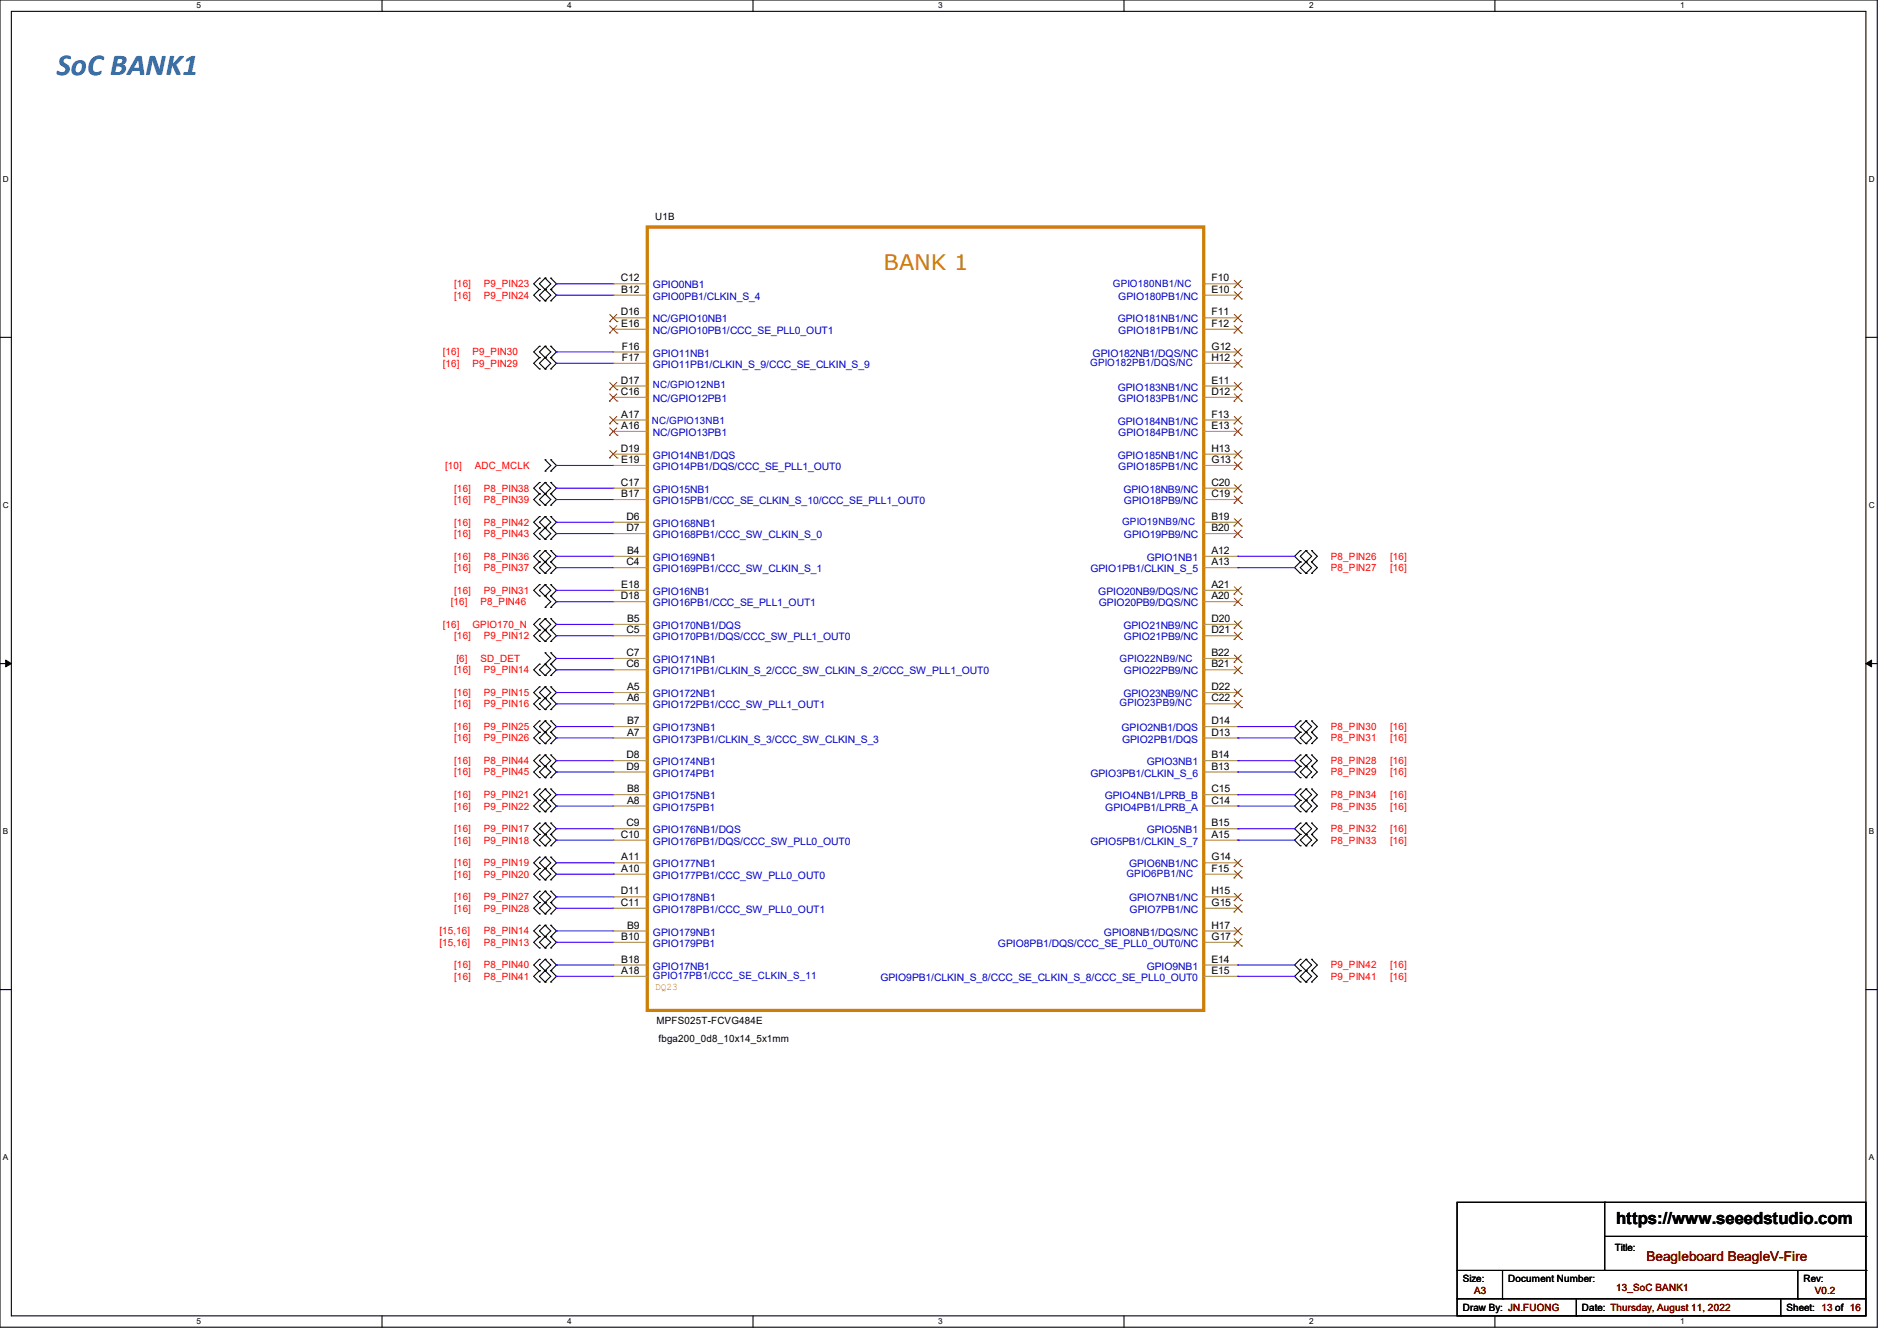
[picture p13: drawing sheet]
<svg xmlns="http://www.w3.org/2000/svg" width="297mm" height="210mm" viewBox="0 0 297 210" stroke-linecap="round" stroke-linejoin="round" font-family="sans-serif">
<defs><g id="words">
<text font-size="4.8" fill="#008080" x="8.9" y="11.7">SoC BANK1</text>
<text font-size="3.3" fill="#cc8006" x="138.3" y="42.3">BANK 1</text>
<text font-size="2.6" x="253" y="191.8">https://www.seeedstudio.com</text>
<text font-size="2.1" fill="#800000" x="257.8" y="197.5">Beagleboard BeagleV-Fire</text>
<g font-size="1.6">
<text x="102.6" y="34.5">U1B</text>
<text x="97.2" y="44.1">C12</text>
<text x="97.3" y="45.8">B12</text>
<text x="189.7" y="44.1">F10</text>
<text x="189.7" y="45.8">E10</text>
<text x="97.2" y="49.4">D16</text>
<text x="97.3" y="51.2">E16</text>
<text x="189.7" y="49.4">F11</text>
<text x="189.7" y="51.2">F12</text>
<text x="97.4" y="54.7">F16</text>
<text x="97.4" y="56.5">F17</text>
<text x="189.7" y="54.7">G12</text>
<text x="189.7" y="56.5">H12</text>
<text x="97.2" y="60.1">D17</text>
<text x="97.2" y="61.8">C16</text>
<text x="97.3" y="65.4">A17</text>
<text x="189.7" y="60.1">E11</text>
<text x="189.7" y="61.8">D12</text>
<text x="189.7" y="65.4">F13</text>
<text x="97.2" y="70.7">D19</text>
<text x="97.3" y="67.2">A16</text>
<text x="189.7" y="67.2">E13</text>
<text x="189.7" y="70.7">H13</text>
<text x="97.2" y="76.1">C17</text>
<text x="97.3" y="72.5">E19</text>
<text x="97.3" y="77.9">B17</text>
<text x="189.7" y="72.5">G13</text>
<text x="189.7" y="76.1">C20</text>
<text x="189.7" y="77.9">C19</text>
<text x="98.1" y="81.4">D6</text>
<text x="98.1" y="83.2">D7</text>
<text x="189.7" y="81.4">B19</text>
<text x="189.7" y="83.2">B20</text>
<text x="98.1" y="88.5">C4</text>
<text x="98.2" y="86.7">B4</text>
<text x="189.7" y="86.7">A12</text>
<text x="189.7" y="88.5">A13</text>
<text x="97.2" y="93.9">D18</text>
<text x="97.3" y="92.1">E18</text>
<text x="189.7" y="92.1">A21</text>
<text x="189.7" y="93.9">A20</text>
<text x="98.1" y="99.2">C5</text>
<text x="98.2" y="97.4">B5</text>
<text x="189.7" y="97.4">D20</text>
<text x="189.7" y="99.2">D21</text>
<text x="98.1" y="102.7">C7</text>
<text x="98.1" y="104.5">C6</text>
<text x="189.7" y="102.7">B22</text>
<text x="189.7" y="104.5">B21</text>
<text x="98.2" y="108.1">A5</text>
<text x="98.2" y="109.9">A6</text>
<text x="98.2" y="113.4">B7</text>
<text x="189.7" y="108.1">D22</text>
<text x="189.7" y="109.9">C22</text>
<text x="189.7" y="113.4">D14</text>
<text x="98.1" y="118.7">D8</text>
<text x="98.2" y="115.2">A7</text>
<text x="189.7" y="115.2">D13</text>
<text x="189.7" y="118.7">B14</text>
<text x="98.1" y="120.5">D9</text>
<text x="98.2" y="124.1">B8</text>
<text x="98.2" y="125.9">A8</text>
<text x="189.7" y="120.5">B13</text>
<text x="189.7" y="124.1">C15</text>
<text x="189.7" y="125.9">C14</text>
<text x="97.2" y="131.2">C10</text>
<text x="98.1" y="129.4">C9</text>
<text x="189.7" y="129.4">B15</text>
<text x="189.7" y="131.2">A15</text>
<text x="97.3" y="134.7">A11</text>
<text x="97.3" y="136.5">A10</text>
<text x="189.7" y="134.7">G14</text>
<text x="189.7" y="136.5">F15</text>
<text x="97.2" y="140.1">D11</text>
<text x="97.2" y="141.9">C11</text>
<text x="189.7" y="140.1">H15</text>
<text x="189.7" y="141.9">G15</text>
<text x="97.3" y="147.2">B10</text>
<text x="98.2" y="145.4">B9</text>
<text x="189.7" y="145.4">H17</text>
<text x="189.7" y="147.2">G17</text>
<text x="97.3" y="150.8">B18</text>
<text x="97.3" y="152.5">A18</text>
<text x="189.7" y="150.8">E14</text>
<text x="189.7" y="152.5">E15</text>
<text x="102.8" y="160.4">MPFS025T-FCVG484E</text>
<text x="103.1" y="163.2">fbga200_0d8_10x14_5x1mm</text>
<text x="252.8" y="196">Title:</text>
<text x="229" y="200.7">Size:</text>
<text x="236.1" y="200.7">Document Number:</text>
<text x="282.4" y="200.7">Rev:</text>
<text x="229" y="205.4">Draw By: JN.FUONG</text>
<text x="247.7" y="205.4">Date: Thursday, August 11, 2022</text>
<text x="279.7" y="205.4">Sheet: 13 of 16</text>
</g>
<g font-size="1.6" fill="#f00">
<text x="71.1" y="45">[16]</text>
<text x="71.1" y="46.8">[16]</text>
<text x="75.7" y="45">P9_PIN23</text>
<text x="75.7" y="46.8">P9_PIN24</text>
<text x="69.3" y="55.7">[16]</text>
<text x="69.3" y="57.4">[16]</text>
<text x="74" y="55.7">P9_PIN30</text>
<text x="74" y="57.4">P9_PIN29</text>
<text x="69.7" y="73.4">[10]</text>
<text x="71.1" y="77">[16]</text>
<text x="74.3" y="73.4">ADC_MCLK</text>
<text x="75.7" y="77">P8_PIN38</text>
<text x="71.1" y="78.8">[16]</text>
<text x="71.1" y="82.3">[16]</text>
<text x="75.7" y="78.8">P8_PIN39</text>
<text x="75.7" y="82.3">P8_PIN42</text>
<text x="71.1" y="87.7">[16]</text>
<text x="71.1" y="89.4">[16]</text>
<text x="71.1" y="84.1">[16]</text>
<text x="75.7" y="87.7">P8_PIN36</text>
<text x="75.7" y="89.4">P8_PIN37</text>
<text x="75.7" y="84.1">P8_PIN43</text>
<text x="208.4" y="87.7">P8_PIN26</text>
<text x="208.4" y="89.4">P8_PIN27</text>
<text x="217.6" y="87.7">[16]</text>
<text x="217.6" y="89.4">[16]</text>
<text x="70.6" y="94.8">[16]</text>
<text x="71.1" y="93">[16]</text>
<text x="75.2" y="94.8">P8_PIN46</text>
<text x="75.7" y="93">P9_PIN31</text>
<text x="69.3" y="98.3">[16]</text>
<text x="71.1" y="100.1">[16]</text>
<text x="74" y="98.3">GPIO170_N</text>
<text x="75.7" y="100.1">P9_PIN12</text>
<text x="71.1" y="105.4">[16]</text>
<text x="71.5" y="103.7">[6]</text>
<text x="75.2" y="103.7">SD_DET</text>
<text x="75.7" y="105.4">P9_PIN14</text>
<text x="71.1" y="109">[16]</text>
<text x="71.1" y="110.8">[16]</text>
<text x="75.7" y="109">P9_PIN15</text>
<text x="75.7" y="110.8">P9_PIN16</text>
<text x="71.1" y="119.7">[16]</text>
<text x="71.1" y="114.3">[16]</text>
<text x="71.1" y="116.1">[16]</text>
<text x="75.7" y="119.7">P8_PIN44</text>
<text x="75.7" y="114.3">P9_PIN25</text>
<text x="75.7" y="116.1">P9_PIN26</text>
<text x="208.4" y="114.3">P8_PIN30</text>
<text x="208.4" y="116.1">P8_PIN31</text>
<text x="208.4" y="119.7">P8_PIN28</text>
<text x="217.6" y="114.3">[16]</text>
<text x="217.6" y="116.1">[16]</text>
<text x="217.6" y="119.7">[16]</text>
<text x="71.1" y="121.5">[16]</text>
<text x="71.1" y="125">[16]</text>
<text x="75.7" y="121.5">P8_PIN45</text>
<text x="75.7" y="125">P9_PIN21</text>
<text x="208.4" y="125">P8_PIN34</text>
<text x="208.4" y="121.5">P8_PIN29</text>
<text x="217.6" y="125">[16]</text>
<text x="217.6" y="121.5">[16]</text>
<text x="71.1" y="130.3">[16]</text>
<text x="71.1" y="126.8">[16]</text>
<text x="75.7" y="130.3">P9_PIN17</text>
<text x="75.7" y="126.8">P9_PIN22</text>
<text x="208.4" y="126.8">P8_PIN35</text>
<text x="208.4" y="130.3">P8_PIN32</text>
<text x="217.6" y="126.8">[16]</text>
<text x="217.6" y="130.3">[16]</text>
<text x="71.1" y="132.1">[16]</text>
<text x="71.1" y="135.7">[16]</text>
<text x="71.1" y="137.5">[16]</text>
<text x="75.7" y="132.1">P9_PIN18</text>
<text x="75.7" y="135.7">P9_PIN19</text>
<text x="75.7" y="137.5">P9_PIN20</text>
<text x="208.4" y="132.1">P8_PIN33</text>
<text x="217.6" y="132.1">[16]</text>
<text x="71.1" y="141">[16]</text>
<text x="71.1" y="142.8">[16]</text>
<text x="75.7" y="141">P9_PIN27</text>
<text x="75.7" y="142.8">P9_PIN28</text>
<text x="68.8" y="148.1">[15,16]</text>
<text x="68.8" y="146.3">[15,16]</text>
<text x="75.7" y="148.1">P8_PIN13</text>
<text x="75.7" y="146.3">P8_PIN14</text>
<text x="71.1" y="151.7">[16]</text>
<text x="71.1" y="153.5">[16]</text>
<text x="75.7" y="151.7">P8_PIN40</text>
<text x="75.7" y="153.5">P8_PIN41</text>
<text x="208.4" y="151.7">P9_PIN42</text>
<text x="208.4" y="153.5">P9_PIN41</text>
<text x="217.6" y="151.7">[16]</text>
<text x="217.6" y="153.5">[16]</text>
</g>
<g font-size="1.6" fill="#00c">
<text x="102.2" y="45.2">GPIO0NB1</text>
<text x="102.2" y="46.9">GPIO0PB1/CLKIN_S_4</text>
<text x="174.2" y="45">GPIO180NB1/NC</text>
<text x="175.1" y="46.9">GPIO180PB1/NC</text>
<text x="102.2" y="50.5">NC/GPIO10NB1</text>
<text x="102.2" y="52.3">NC/GPIO10PB1/CCC_SE_PLL0_OUT1</text>
<text x="175" y="50.5">GPIO181NB1/NC</text>
<text x="175.1" y="52.3">GPIO181PB1/NC</text>
<text x="102.2" y="55.8">GPIO11NB1</text>
<text x="102.2" y="57.6">GPIO11PB1/CLKIN_S_9/CCC_SE_CLKIN_S_9</text>
<text x="170.7" y="57.3">GPIO182PB1/DQS/NC</text>
<text x="171.1" y="55.8">GPIO182NB1/DQS/NC</text>
<text x="102.2" y="63">NC/GPIO12PB1</text>
<text x="102.2" y="60.8">NC/GPIO12NB1</text>
<text x="175" y="61.2">GPIO183NB1/NC</text>
<text x="175.1" y="63">GPIO183PB1/NC</text>
<text x="102.1" y="66.3">NC/GPIO13NB1</text>
<text x="102.2" y="68.3">NC/GPIO13PB1</text>
<text x="102.2" y="71.8">GPIO14NB1/DQS</text>
<text x="175" y="66.5">GPIO184NB1/NC</text>
<text x="175" y="71.8">GPIO185NB1/NC</text>
<text x="175.1" y="68.3">GPIO184PB1/NC</text>
<text x="102.2" y="73.6">GPIO14PB1/DQS/CCC_SE_PLL1_OUT0</text>
<text x="102.2" y="77.2">GPIO15NB1</text>
<text x="175.1" y="73.6">GPIO185PB1/NC</text>
<text x="175.9" y="77.2">GPIO18NB9/NC</text>
<text x="102.2" y="79">GPIO15PB1/CCC_SE_CLKIN_S_10/CCC_SE_PLL1_OUT0</text>
<text x="102.2" y="82.5">GPIO168NB1</text>
<text x="175.7" y="82.2">GPIO19NB9/NC</text>
<text x="176" y="79">GPIO18PB9/NC</text>
<text x="102.2" y="84.3">GPIO168PB1/CCC_SW_CLKIN_S_0</text>
<text x="102.2" y="87.8">GPIO169NB1</text>
<text x="102.2" y="89.6">GPIO169PB1/CCC_SW_CLKIN_S_1</text>
<text x="170.7" y="89.6">GPIO1PB1/CLKIN_S_5</text>
<text x="176" y="84.3">GPIO19PB9/NC</text>
<text x="179.5" y="87.8">GPIO1NB1</text>
<text x="102.2" y="93.2">GPIO16NB1</text>
<text x="102.2" y="95">GPIO16PB1/CCC_SE_PLL1_OUT1</text>
<text x="172" y="93.2">GPIO20NB9/DQS/NC</text>
<text x="172" y="95">GPIO20PB9/DQS/NC</text>
<text x="102.2" y="98.5">GPIO170NB1/DQS</text>
<text x="102.2" y="100.3">GPIO170PB1/DQS/CCC_SW_PLL1_OUT0</text>
<text x="175.9" y="98.5">GPIO21NB9/NC</text>
<text x="176" y="100.3">GPIO21PB9/NC</text>
<text x="102.2" y="103.8">GPIO171NB1</text>
<text x="102.2" y="105.6">GPIO171PB1/CLKIN_S_2/CCC_SW_CLKIN_S_2/CCC_SW_PLL1_OUT0</text>
<text x="175.3" y="103.7">GPIO22NB9/NC</text>
<text x="176" y="105.6">GPIO22PB9/NC</text>
<text x="102.2" y="109.2">GPIO172NB1</text>
<text x="102.2" y="111">GPIO172PB1/CCC_SW_PLL1_OUT1</text>
<text x="175.3" y="110.6">GPIO23PB9/NC</text>
<text x="175.9" y="109.2">GPIO23NB9/NC</text>
<text x="102.2" y="114.5">GPIO173NB1</text>
<text x="102.2" y="116.3">GPIO173PB1/CLKIN_S_3/CCC_SW_CLKIN_S_3</text>
<text x="102.2" y="119.8">GPIO174NB1</text>
<text x="175.6" y="114.5">GPIO2NB1/DQS</text>
<text x="175.7" y="116.3">GPIO2PB1/DQS</text>
<text x="179.5" y="119.8">GPIO3NB1</text>
<text x="102.2" y="121.6">GPIO174PB1</text>
<text x="102.2" y="125.2">GPIO175NB1</text>
<text x="170.7" y="121.6">GPIO3PB1/CLKIN_S_6</text>
<text x="173" y="125.2">GPIO4NB1/LPRB_B</text>
<text x="102.2" y="127">GPIO175PB1</text>
<text x="102.2" y="130.5">GPIO176NB1/DQS</text>
<text x="173.1" y="127">GPIO4PB1/LPRB_A</text>
<text x="179.5" y="130.5">GPIO5NB1</text>
<text x="102.2" y="132.3">GPIO176PB1/DQS/CCC_SW_PLL0_OUT0</text>
<text x="102.2" y="135.8">GPIO177NB1</text>
<text x="102.2" y="137.6">GPIO177PB1/CCC_SW_PLL0_OUT0</text>
<text x="170.7" y="132.3">GPIO5PB1/CLKIN_S_7</text>
<text x="176.4" y="137.3">GPIO6PB1/NC</text>
<text x="176.8" y="135.8">GPIO6NB1/NC</text>
<text x="102.2" y="141.2">GPIO178NB1</text>
<text x="102.2" y="143">GPIO178PB1/CCC_SW_PLL0_OUT1</text>
<text x="176.8" y="141.2">GPIO7NB1/NC</text>
<text x="176.9" y="143">GPIO7PB1/NC</text>
<text x="102.2" y="146.5">GPIO179NB1</text>
<text x="102.2" y="148.3">GPIO179PB1</text>
<text x="156.2" y="148.3">GPIO8PB1/DQS/CCC_SE_PLL0_OUT0/NC</text>
<text x="172.8" y="146.5">GPIO8NB1/DQS/NC</text>
<text x="102.2" y="151.9">GPIO17NB1</text>
<text x="102.2" y="153.3">GPIO17PB1/CCC_SE_CLKIN_S_11</text>
<text x="137.8" y="153.6">GPIO9PB1/CLKIN_S_8/CCC_SE_CLKIN_S_8/CCC_SE_PLL0_OUT0</text>
<text x="179.5" y="151.9">GPIO9NB1</text>
</g>
<text font-size="1.6" fill="#cc8006" x="102.6" y="155">DQ23</text>
<g font-size="1.6" fill="#800000">
<text x="230.8" y="202.7">A3</text>
<text x="253" y="202.2">13_SoC BANK1</text>
<text x="284.1" y="202.7">V0.2</text>
</g>
<g font-size="1.3">
<text x="30.8" y="1.3">5</text>
<text x="88.8" y="1.3">4</text>
<text x="146.9" y="1.3">3</text>
<text x="205" y="1.3">2</text>
<text x="263.1" y="1.3">1</text>
<text x=".5" y="28.4">D</text>
<text x="292.6" y="28.4">D</text>
<text x=".5" y="79.5">C</text>
<text x="292.6" y="79.5">C</text>
<text x=".5" y="130.6">B</text>
<text x="292.6" y="130.6">B</text>
<text x=".5" y="181.7">A</text>
<text x="292.6" y="181.7">A</text>
<text x="30.8" y="207.4">5</text>
<text x="88.8" y="207.4">4</text>
<text x="146.9" y="207.4">3</text>
<text x="205" y="207.4">2</text>
<text x="263.1" y="207.4">1</text>
</g>
</g></defs>
<path d="M0 0h293.9v207.9h-293.9zM1.8 1.8h290.3v204.3h-290.3z" fill="none" stroke="#000" stroke-width=".17"/>
<g fill="#fff">
<path d="M30.8 .2h.7v1.4h-.7z"/>
<path d="M30.8 206.2h.7v1.4h-.7z"/>
</g>
<path d="M59.8 0v1.8M59.8 206.1v1.8" fill="none" stroke="#000" stroke-width=".17"/>
<g fill="#fff">
<path d="M88.8 .2h.7v1.4h-.7z"/>
<path d="M88.8 206.2h.7v1.4h-.7z"/>
</g>
<path d="M117.9 0v1.8M117.9 206.1v1.8" fill="none" stroke="#000" stroke-width=".17"/>
<g fill="#fff">
<path d="M146.9 .2h.7v1.4h-.7z"/>
<path d="M146.9 206.2h.7v1.4h-.7z"/>
</g>
<path d="M176 0v1.8M176 206.1v1.8" fill="none" stroke="#000" stroke-width=".17"/>
<g fill="#fff">
<path d="M205 .2h.7v1.4h-.7z"/>
<path d="M205 206.2h.7v1.4h-.7z"/>
</g>
<path d="M234.1 0v1.8M234.1 206.1v1.8" fill="none" stroke="#000" stroke-width=".17"/>
<g fill="#fff">
<path d="M263.1 .2h.6v1.4h-.6z"/>
<path d="M263.1 206.2h.6v1.4h-.6z"/>
<path d="M.5 27.3h.9v1.4h-.9z"/>
<path d="M292.6 27.3h.9v1.4h-.9z"/>
<path d="M.5 78.4h.9v1.4h-.9z"/>
<path d="M292.6 78.4h.9v1.4h-.9z"/>
</g>
<path d="M0 52.8h1.8M292.1 52.8h1.8" fill="none" stroke="#000" stroke-width=".17"/>
<g fill="#fff">
<path d="M.5 129.5h.8v1.4h-.8z"/>
<path d="M292.6 129.5h.8v1.4h-.8z"/>
</g>
<path d="M0 103.9h1.8M292.1 103.9h1.8" fill="none" stroke="#000" stroke-width=".17"/>
<path d="M.9 103.4l.9 .5-.9 .5zM292.1 103.9l.9-.5v1z" fill="#000" stroke="#000" stroke-width=".16"/>
<g fill="#fff">
<path d="M.5 180.5h.8v1.4h-.8z"/>
<path d="M292.6 180.5h.8v1.4h-.8z"/>
</g>
<g fill="none" stroke="#000" stroke-width=".17">
<path d="M84.5 54.2h.1M84.5 56h.1M84.5 57.8h.1M84.5 43.6h.1M84.5 45.3h.1M84.5 47.1h.1M84.5 54.2l-.9 .9 .9 .9M84.5 56l-.9 .9 .9 .9M84.5 43.6l-.9 .8 .9 .9M84.5 45.3l-.9 .9 .9 .9M85.3 56h.1M85.3 54.2h.1"/>
<path d="M85.3 57.8h.1M85.3 45.3h.1M85.3 43.6h.1M85.3 47.1h.1M85.3 54.2l-.8 .9 1.7 1.8-.9 .9M85.3 54.2l.9 .9-1.7 1.8 .8 .9M85.3 43.6l-.8 .8 1.7 1.8-.9 .9M85.3 43.6l.9 .8-1.7 1.8 .8 .9M86.2 54.2h.1M86.2 56h.1M86.2 57.8h.1M86.2 43.6h.1"/>
<path d="M86.2 45.3h.1M86.2 47.1h.1M86.2 54.2l.9 .9-.9 .9M86.2 56l.9 .9-.9 .9M86.2 43.6l.9 .8-.9 .9M86.2 45.3l.9 .9-.9 .9M84.5 75.6h.1M84.5 77.3h.1M84.5 79.1h.1M84.5 75.6l-.9 .9 .9 .8M84.5 77.3l-.9 .9 .9 .9M85.3 73.8h.1"/>
<path d="M85.3 72h.1M85.3 77.3h.1M85.3 75.6h.1M85.3 79.1h.1M85.3 72l.9 .9-.9 .9M85.3 75.6l-.8 .9 1.7 1.7-.9 .9M85.3 75.6l.9 .9-1.7 1.7 .8 .9M86.2 72h.1M86.2 73.8h.1M86.2 75.6h.1M86.2 77.3h.1M86.2 79.1h.1"/>
<path d="M86.2 72l.9 .9-.9 .9M86.2 75.6l.9 .9-.9 .8M86.2 77.3l.9 .9-.9 .9M84.5 98.7h.1M84.5 86.2h.1M84.5 88h.1M84.5 89.8h.1M84.5 80.9h.1M84.5 82.7h.1M84.5 84.5h.1M84.5 91.6h.1M84.5 93.3h.1"/>
<path d="M84.5 96.9h.1M84.5 98.7l-.9 .9 .9 .9M84.5 96.9l-.9 .9 .9 .9M84.5 80.9l-.9 .9 .9 .9M84.5 86.2l-.9 .9 .9 .9M84.5 82.7l-.9 .9 .9 .9M84.5 88l-.9 .9 .9 .9M84.5 91.6l-.9 .9 .9 .8M85.3 98.7h.1M85.3 95.1h.1M85.3 93.3h.1M85.3 88h.1"/>
<path d="M85.3 86.2h.1M85.3 89.8h.1M85.3 82.7h.1M85.3 80.9h.1M85.3 84.5h.1M85.3 91.6h.1M85.3 96.9h.1M85.3 96.9l.9 .9-1.7 1.8 .8 .9M85.3 96.9l-.8 .9 1.7 1.8-.9 .9M85.3 91.6l-.8 .9 1.7 1.7-.9 .9M85.3 86.2l-.8 .9 1.7 1.8-.9 .9M85.3 86.2l.9 .9-1.7 1.8 .8 .9"/>
<path d="M85.3 80.9l-.8 .9 1.7 1.8-.9 .9M85.3 80.9l.9 .9-1.7 1.8 .8 .9M85.3 91.6l.9 .9-.9 .8M86.2 98.7h.1M86.2 93.3h.1M86.2 95.1h.1M86.2 86.2h.1M86.2 88h.1M86.2 89.8h.1M86.2 80.9h.1M86.2 82.7h.1M86.2 84.5h.1"/>
<path d="M86.2 91.6h.1M86.2 96.9h.1M86.2 98.7l.9 .9-.9 .9M86.2 93.3l.9 .9-.9 .9M86.2 80.9l.9 .9-.9 .9M86.2 86.2l.9 .9-.9 .9M86.2 91.6l.9 .9-.9 .8M86.2 88l.9 .9-.9 .9M86.2 82.7l.9 .9-.9 .9M86.2 96.9l.9 .9-.9 .9M203.6 86.2h.1M203.6 88h.1"/>
<path d="M203.6 89.8h.1M203.6 86.2l-.9 .9 .9 .9M203.6 88l-.9 .9 .9 .9M204.5 88h.1M204.5 86.2h.1M204.5 89.8h.1M204.5 86.2l.9 .9-1.8 1.8 .9 .9M204.5 86.2l-.9 .9 1.8 1.8-.9 .9M205.4 86.2h.1M205.4 88h.1M205.4 89.8h.1M205.4 86.2l.8 .9-.8 .9"/>
<path d="M205.4 88l.8 .9-.8 .9M84.5 100.5h.1M84.5 104h.1M84.5 105.8h.1M84.5 107.6h.1M84.5 109.3h.1M84.5 111.1h.1M84.5 118.2h.1M84.5 112.9h.1M84.5 114.7h.1M84.5 116.5h.1M84.5 104l-.9 .9 .9 .9"/>
<path d="M84.5 107.6l-.9 .9 .9 .8M84.5 109.3l-.9 .9 .9 .9M84.5 112.9l-.9 .9 .9 .9M84.5 118.2l-.9 .9 .9 .9M84.5 114.7l-.9 .9 .9 .9M85.3 100.5h.1M85.3 105.8h.1M85.3 104h.1M85.3 109.3h.1M85.3 107.6h.1M85.3 111.1h.1M85.3 118.2h.1"/>
<path d="M85.3 114.7h.1M85.3 112.9h.1M85.3 116.5h.1M85.3 102.2h.1M85.3 102.2l.9 .9-1.7 1.8 .8 .9M85.3 104l.9 .9-.9 .9M85.3 107.6l-.8 .9 1.7 1.7-.9 .9M85.3 107.6l.9 .9-1.7 1.7 .8 .9M85.3 118.2l-.8 .9 .8 .9M85.3 118.2l.9 .9-1.7 1.8 .8 .9M85.3 112.9l-.8 .9 1.7 1.8-.9 .9M85.3 112.9l.9 .9-1.7 1.8 .8 .9"/>
<path d="M86.2 100.5h.1M86.2 104h.1M86.2 105.8h.1M86.2 107.6h.1M86.2 109.3h.1M86.2 111.1h.1M86.2 118.2h.1M86.2 112.9h.1M86.2 114.7h.1M86.2 116.5h.1M86.2 102.2h.1M86.2 102.2l.9 .9-.9 .9"/>
<path d="M86.2 107.6l.9 .9-.9 .8M86.2 104l.9 .9-.9 .9M86.2 112.9l.9 .9-.9 .9M86.2 109.3l.9 .9-.9 .9M86.2 114.7l.9 .9-.9 .9M86.2 118.2l.9 .9-.9 .9M203.6 112.9h.1M203.6 114.7h.1M203.6 116.5h.1M203.6 118.2h.1M203.6 112.9l-.9 .9 .9 .9M203.6 118.2l-.9 .9 .9 .9"/>
<path d="M203.6 114.7l-.9 .9 .9 .9M204.5 114.7h.1M204.5 112.9h.1M204.5 116.5h.1M204.5 118.2h.1M204.5 112.9l.9 .9-1.8 1.8 .9 .9M204.5 112.9l-.9 .9 1.8 1.8-.9 .9M204.5 118.2l.9 .9-1.8 1.8 .9 .9M204.5 118.2l-.9 .9 .9 .9M205.4 112.9h.1M205.4 114.7h.1M205.4 116.5h.1"/>
<path d="M205.4 118.2h.1M205.4 112.9l.8 .9-.8 .9M205.4 114.7l.8 .9-.8 .9M205.4 118.2l.8 .9-.8 .9M84.5 120h.1M84.5 121.8h.1M84.5 128.9h.1M84.5 130.7h.1M84.5 132.5h.1M84.5 134.2h.1M84.5 136h.1M84.5 137.8h.1"/>
<path d="M84.5 123.6h.1M84.5 125.3h.1M84.5 139.6h.1M84.5 127.1h.1M84.5 120l-.9 .9 .9 .9M84.5 123.6l-.9 .9 .9 .8M84.5 128.9l-.9 .9 .9 .9M84.5 125.3l-.9 .9 .9 .9M84.5 130.7l-.9 .9 .9 .9M84.5 134.2l-.9 .9 .9 .9M84.5 136l-.9 .9 .9 .9M84.5 139.6l-.9 .9 .9 .9"/>
<path d="M85.3 120h.1M85.3 121.8h.1M85.3 130.7h.1M85.3 128.9h.1M85.3 132.5h.1M85.3 136h.1M85.3 134.2h.1M85.3 137.8h.1M85.3 125.3h.1M85.3 123.6h.1M85.3 139.6h.1M85.3 127.1h.1"/>
<path d="M85.3 120l.9 .9-.9 .9M85.3 128.9l-.8 .9 .8 .9M85.3 128.9l.9 .9-1.7 1.8 .8 .9M85.3 130.7l.9 .9-.9 .9M85.3 134.2l-.8 .9 1.7 1.8-.9 .9M85.3 134.2l.9 .9-1.7 1.8 .8 .9M85.3 123.6l-.8 .9 1.7 1.7-.9 .9M85.3 123.6l.9 .9-1.7 1.7 .8 .9M85.3 139.6l-.8 .9 .8 .9M85.3 139.6l.9 .9-1.7 1.7 .8 .9M86.2 120h.1M86.2 121.8h.1"/>
<path d="M86.2 128.9h.1M86.2 130.7h.1M86.2 132.5h.1M86.2 134.2h.1M86.2 136h.1M86.2 137.8h.1M86.2 123.6h.1M86.2 125.3h.1M86.2 139.6h.1M86.2 127.1h.1M86.2 123.6l.9 .9-.9 .8M86.2 120l.9 .9-.9 .9"/>
<path d="M86.2 125.3l.9 .9-.9 .9M86.2 128.9l.9 .9-.9 .9M86.2 134.2l.9 .9-.9 .9M86.2 130.7l.9 .9-.9 .9M86.2 139.6l.9 .9-.9 .9M86.2 136l.9 .9-.9 .9M203.6 123.6h.1M203.6 125.3h.1M203.6 127.1h.1M203.6 128.9h.1M203.6 130.7h.1M203.6 132.5h.1"/>
<path d="M203.6 120h.1M203.6 121.8h.1M203.6 120l-.9 .9 .9 .9M203.6 123.6l-.9 .9 .9 .8M203.6 128.9l-.9 .9 .9 .9M203.6 125.3l-.9 .9 .9 .9M203.6 130.7l-.9 .9 .9 .9M204.5 125.3h.1M204.5 123.6h.1M204.5 127.1h.1M204.5 130.7h.1M204.5 128.9h.1"/>
<path d="M204.5 132.5h.1M204.5 120h.1M204.5 121.8h.1M204.5 123.6l.9 .9-1.8 1.7 .9 .9M204.5 123.6l-.9 .9 1.8 1.7-.9 .9M204.5 128.9l.9 .9-1.8 1.8 .9 .9M204.5 128.9l-.9 .9 .9 .9M204.5 130.7l.9 .9-.9 .9M204.5 120l.9 .9-.9 .9M205.4 123.6h.1M205.4 125.3h.1M205.4 127.1h.1"/>
<path d="M205.4 128.9h.1M205.4 130.7h.1M205.4 132.5h.1M205.4 120h.1M205.4 121.8h.1M205.4 123.6l.8 .9-.8 .8M205.4 120l.8 .9-.8 .9M205.4 125.3l.8 .9-.8 .9M205.4 128.9l.8 .9-.8 .9M205.4 130.7l.8 .9-.8 .9M0 155h1.8M84.5 146.7h.1"/>
<path d="M84.5 148.5h.1M84.5 144.9h.1M84.5 141.4h.1M84.5 143.1h.1M84.5 150.2h.1M84.5 152h.1M84.5 153.8h.1M84.5 146.7l-.9 .9 .9 .9M84.5 150.2l-.9 .9 .9 .9M84.5 144.9l-.9 .9 .9 .9M84.5 141.4l-.9 .8 .9 .9M84.5 152l-.9 .9 .9 .9"/>
<path d="M85.3 148.5h.1M85.3 146.7h.1M85.3 144.9h.1M85.3 141.4h.1M85.3 143.1h.1M85.3 152h.1M85.3 150.2h.1M85.3 153.8h.1M85.3 144.9l.9 .9-1.7 1.8 .8 .9M85.3 144.9l-.8 .9 1.7 1.8-.9 .9M85.3 141.4l.9 .8-.9 .9M85.3 150.2l-.8 .9 .8 .9"/>
<path d="M85.3 150.2l.9 .9-1.7 1.8 .8 .9M85.3 152l.9 .9-.9 .9M86.2 146.7h.1M86.2 148.5h.1M86.2 144.9h.1M86.2 141.4h.1M86.2 143.1h.1M86.2 150.2h.1M86.2 152h.1M86.2 153.8h.1M86.2 150.2l.9 .9-.9 .9M86.2 146.7l.9 .9-.9 .9"/>
<path d="M86.2 141.4l.9 .8-.9 .9M86.2 144.9l.9 .9-.9 .9M86.2 152l.9 .9-.9 .9M203.6 150.2h.1M203.6 152h.1M203.6 153.8h.1M203.6 150.2l-.9 .9 .9 .9M203.6 152l-.9 .9 .9 .9M204.5 152h.1M204.5 150.2h.1M204.5 153.8h.1M204.5 150.2l.9 .9-1.8 1.8 .9 .9"/>
<path d="M204.5 150.2l-.9 .9 1.8 1.8-.9 .9M205.4 150.2h.1M205.4 152h.1M205.4 153.8h.1M205.4 150.2l.8 .9-.8 .9M205.4 152l.8 .9-.8 .9M292.1 155h1.8M228.1 188.3h64v17.8h-64zM228.1 199h64M235.2 199v4.4M251.2 188.3h.1M251.2 188.3v10.7"/>
<path d="M251.2 193.6h40.9M281.5 199v4.4M292.1 199h.1M292.1 193.6h.1M228.1 203.4h.1M228.1 203.4h64M235.2 203.4h.1M246.8 206.1h.1M246.8 203.4v2.7M278.8 206.1h.1M278.8 203.4v2.7M281.5 203.4h.1"/>
</g>
<path d="M101.3 35.6h87.2v122.6h-87.2z" fill="none" stroke="#cc8006" stroke-width=".51"/>
<g fill="none" stroke="#a84" stroke-width=".17">
<path d="M96 44.4h.1M96 46.2h.1M96 49.8h.1M96 51.6h.1M96 55.1h.1M96 56.9h.1M96 44.4h5.3M96 46.2h5.3M96 49.8h5.3M96 51.6h5.3M96 55.1h5.3M96 56.9h5.3"/>
<path d="M188.5 44.4h5.3M188.5 46.2h5.3M188.5 49.8h5.3M188.5 51.6h5.3M188.5 55.1h5.3M188.5 56.9h5.3M193.8 44.4h.1M193.8 46.2h.1M193.8 49.8h.1M193.8 51.6h.1M193.8 55.1h.1M193.8 56.9h.1"/>
<path d="M96 60.5h.1M96 62.2h.1M96 65.8h.1M96 67.6h.1M96 71.1h.1M96 72.9h.1M96 76.5h.1M96 78.2h.1M96 60.5h5.3M96 62.2h5.3M96 65.8h5.3M96 67.6h5.3"/>
<path d="M96 71.1h5.3M96 72.9h5.3M96 76.5h5.3M96 78.2h5.3M188.5 60.5h5.3M188.5 62.2h5.3M188.5 65.8h5.3M188.5 67.6h5.3M188.5 71.1h5.3M188.5 72.9h5.3M188.5 76.5h5.3M188.5 78.2h5.3"/>
<path d="M193.8 60.5h.1M193.8 62.2h.1M193.8 65.8h.1M193.8 67.6h.1M193.8 71.1h.1M193.8 72.9h.1M193.8 76.5h.1M193.8 78.2h.1M96 81.8h.1M96 83.6h.1M96 87.1h.1M96 88.9h.1"/>
<path d="M96 92.5h.1M96 94.2h.1M96 97.8h.1M96 99.6h.1M96 81.8h5.3M96 83.6h5.3M96 87.1h5.3M96 88.9h5.3M96 92.5h5.3M96 94.2h5.3M96 97.8h5.3M96 99.6h5.3"/>
<path d="M188.5 81.8h5.3M188.5 83.6h5.3M188.5 87.1h5.3M188.5 88.9h5.3M188.5 92.5h5.3M188.5 94.2h5.3M188.5 97.8h5.3M188.5 99.6h5.3M193.8 81.8h.1M193.8 83.6h.1M193.8 87.1h.1M193.8 88.9h.1"/>
<path d="M193.8 92.5h.1M193.8 94.2h.1M193.8 97.8h.1M193.8 99.6h.1M96 103.1h.1M96 104.9h.1M96 108.5h.1M96 110.2h.1M96 113.8h.1M96 115.6h.1M96 119.1h.1M96 103.1h5.3"/>
<path d="M96 104.9h5.3M96 108.5h5.3M96 110.2h5.3M96 113.8h5.3M96 115.6h5.3M96 119.1h5.3M188.5 103.1h5.3M188.5 104.9h5.3M188.5 108.5h5.3M188.5 110.2h5.3M188.5 113.8h5.3M188.5 115.6h5.3"/>
<path d="M188.5 119.1h5.3M193.8 103.1h.1M193.8 104.9h.1M193.8 108.5h.1M193.8 110.2h.1M193.8 113.8h.1M193.8 115.6h.1M193.8 119.1h.1M96 120.9h.1M96 124.5h.1M96 126.2h.1M96 129.8h.1"/>
<path d="M96 131.6h.1M96 135.1h.1M96 136.9h.1M96 120.9h5.3M96 124.5h5.3M96 126.2h5.3M96 129.8h5.3M96 131.6h5.3M96 135.1h5.3M96 136.9h5.3M188.5 120.9h5.3M188.5 124.5h5.3"/>
<path d="M188.5 126.2h5.3M188.5 129.8h5.3M188.5 131.6h5.3M188.5 135.1h5.3M188.5 136.9h5.3M193.8 120.9h.1M193.8 124.5h.1M193.8 126.2h.1M193.8 129.8h.1M193.8 131.6h.1M193.8 135.1h.1M193.8 136.9h.1"/>
<path d="M96 140.5h.1M96 142.2h.1M96 145.8h.1M96 147.6h.1M96 151.1h.1M96 152.9h.1M96 140.5h5.3M96 142.2h5.3M96 145.8h5.3M96 147.6h5.3M96 151.1h5.3M96 152.9h5.3"/>
<path d="M188.5 140.5h5.3M188.5 142.2h5.3M188.5 145.8h5.3M188.5 147.6h5.3M188.5 151.1h5.3M188.5 152.9h5.3M193.8 140.5h.1M193.8 142.2h.1M193.8 145.8h.1M193.8 147.6h.1M193.8 151.1h.1M193.8 152.9h.1"/>
</g>
<g fill="none" stroke="#804000" stroke-width=".16">
<path d="M95.4 50.4h.1M95.4 52.2h.1M95.5 49.2l1.1 1.2M95.5 51l1.1 1.2M95.5 59.9l1.1 1.1M96.6 49.2l-1.2 1.2M96.6 51l-1.2 1.2M96.6 59.9l-1.2 1.1M96.6 50.4h.1M96.6 52.2h.1M193.2 45h.1M193.2 46.8h.1"/>
<path d="M193.2 50.4h.1M193.2 52.2h.1M193.2 55.7h.1M193.2 57.5h.1M193.3 43.9l1.1 1.1M193.3 45.7l1.1 1.1M193.3 49.2l1.1 1.2M193.3 51l1.1 1.2M193.3 54.6l1.1 1.1M193.3 56.3l1.1 1.2M193.3 59.9l1.1 1.1M194.4 43.9l-1.2 1.1"/>
<path d="M194.4 45.7l-1.2 1.1M194.4 49.2l-1.2 1.2M194.4 51l-1.2 1.2M194.4 54.6l-1.2 1.1M194.4 56.3l-1.2 1.2M194.4 59.9l-1.2 1.1M194.4 45h.1M194.4 46.8h.1M194.4 50.4h.1M194.4 52.2h.1M194.4 55.7h.1M194.4 57.5h.1"/>
<path d="M95.4 61h.1M95.4 62.8h.1M95.4 66.4h.1M95.4 68.2h.1M95.4 71.7h.1M95.5 61.7l1.1 1.1M95.5 65.2l1.1 1.2M95.5 67l1.1 1.2M95.5 70.6l1.1 1.1M96.6 61.7l-1.2 1.1M96.6 65.2l-1.2 1.2M96.6 67l-1.2 1.2"/>
<path d="M96.6 70.6l-1.2 1.1M96.6 61h.1M96.6 62.8h.1M96.6 66.4h.1M96.6 68.2h.1M96.6 71.7h.1M193.2 61h.1M193.2 62.8h.1M193.2 66.4h.1M193.2 68.2h.1M193.2 71.7h.1M193.2 73.5h.1"/>
<path d="M193.2 77h.1M193.2 78.8h.1M193.3 61.7l1.1 1.1M193.3 65.2l1.1 1.2M193.3 67l1.1 1.2M193.3 70.6l1.1 1.1M193.3 72.3l1.1 1.2M193.3 75.9l1.1 1.1M193.3 77.7l1.1 1.1M194.4 61.7l-1.2 1.1M194.4 65.2l-1.2 1.2M194.4 67l-1.2 1.2"/>
<path d="M194.4 70.6l-1.2 1.1M194.4 72.3l-1.2 1.2M194.4 75.9l-1.2 1.1M194.4 77.7l-1.2 1.1M194.4 61h.1M194.4 62.8h.1M194.4 66.4h.1M194.4 68.2h.1M194.4 71.7h.1M194.4 73.5h.1M194.4 77h.1M194.4 78.8h.1"/>
<path d="M193.2 82.4h.1M193.2 84.2h.1M193.2 93h.1M193.2 94.8h.1M193.2 98.4h.1M193.3 81.2l1.1 1.2M193.3 83l1.1 1.2M193.3 91.9l1.1 1.1M193.3 93.7l1.1 1.1M193.3 97.2l1.1 1.2M193.3 99l1.1 1.2M194.4 81.2l-1.2 1.2"/>
<path d="M194.4 83l-1.2 1.2M194.4 91.9l-1.2 1.1M194.4 93.7l-1.2 1.1M194.4 97.2l-1.2 1.2M194.4 99l-1.2 1.2M194.4 82.4h.1M194.4 84.2h.1M194.4 93h.1M194.4 94.8h.1M194.4 98.4h.1M193.2 100.2h.1M193.2 103.7h.1"/>
<path d="M193.2 105.5h.1M193.2 109.1h.1M193.2 110.8h.1M193.3 102.6l1.1 1.1M193.3 104.4l1.1 1.1M193.3 107.9l1.1 1.2M193.3 109.7l1.1 1.1M194.4 102.6l-1.2 1.1M194.4 104.4l-1.2 1.1M194.4 107.9l-1.2 1.2M194.4 109.7l-1.2 1.1M194.4 100.2h.1"/>
<path d="M194.4 103.7h.1M194.4 105.5h.1M194.4 109.1h.1M194.4 110.8h.1M193.2 135.7h.1M193.2 137.5h.1M193.3 134.6l1.1 1.1M193.3 136.4l1.1 1.1M193.3 139.9l1.1 1.2M194.4 134.6l-1.2 1.1M194.4 136.4l-1.2 1.1M194.4 139.9l-1.2 1.2"/>
<path d="M194.4 135.7h.1M194.4 137.5h.1M193.2 141.1h.1M193.2 142.8h.1M193.2 146.4h.1M193.2 148.2h.1M193.3 141.7l1.1 1.1M193.3 145.2l1.1 1.2M193.3 147l1.1 1.2M194.4 141.7l-1.2 1.1M194.4 145.2l-1.2 1.2M194.4 147l-1.2 1.2"/>
<path d="M194.4 141.1h.1M194.4 142.8h.1M194.4 146.4h.1M194.4 148.2h.1"/>
</g>
<g fill="none" stroke="#4200ff" stroke-width=".17">
<path d="M87.1 55.1h.1M87.1 56.9h.1M87.1 44.4h.1M87.1 46.2h.1M87.1 55.1h8.9M87.1 56.9h8.9M87.1 44.4h8.9M87.1 46.2h8.9M87.1 72.9h.1M87.1 76.5h.1M87.1 78.2h.1M87.1 72.9h8.9"/>
<path d="M87.1 76.5h8.9M87.1 78.2h8.9M87.1 99.6h.1M87.1 94.2h.1M87.1 87.1h.1M87.1 88.9h.1M87.1 81.8h.1M87.1 83.6h.1M87.1 92.5h.1M87.1 97.8h.1M87.1 99.6h8.9M87.1 94.2h8.9"/>
<path d="M87.1 87.1h8.9M87.1 88.9h8.9M87.1 81.8h8.9M87.1 83.6h8.9M87.1 92.5h8.9M87.1 97.8h8.9M193.8 87.1h.1M193.8 88.9h.1M193.8 87.1h8.9M193.8 88.9h8.9M87.1 104.9h.1M87.1 108.5h.1"/>
<path d="M87.1 110.2h.1M87.1 119.1h.1M87.1 113.8h.1M87.1 115.6h.1M87.1 103.1h.1M87.1 104.9h8.9M87.1 108.5h8.9M87.1 110.2h8.9M87.1 113.8h8.9M87.1 115.6h8.9M87.1 119.1h8.9M87.1 103.1h8.9"/>
<path d="M193.8 113.8h.1M193.8 115.6h.1M193.8 119.1h.1M193.8 113.8h8.9M193.8 115.6h8.9M193.8 119.1h8.9M87.1 120.9h.1M87.1 129.8h.1M87.1 131.6h.1M87.1 124.5h.1M87.1 126.2h.1M87.1 124.5h8.9"/>
<path d="M87.1 126.2h8.9M87.1 129.8h8.9M87.1 131.6h8.9M87.1 120.9h8.9M87.1 135.1h8.9M87.1 136.9h8.9M96 135.1h.1M96 136.9h.1M193.8 124.5h.1M193.8 126.2h.1M193.8 129.8h.1M193.8 131.6h.1"/>
<path d="M193.8 120.9h.1M193.8 124.5h8.9M193.8 126.2h8.9M193.8 129.8h8.9M193.8 131.6h8.9M193.8 120.9h8.9M87.1 147.6h.1M87.1 145.8h.1M87.1 140.5h.1M87.1 142.2h.1M87.1 151.1h.1M87.1 152.9h.1"/>
<path d="M87.1 147.6h8.9M87.1 151.1h8.9M87.1 152.9h8.9M87.1 145.8h8.9M87.1 140.5h8.9M87.1 142.2h8.9M193.8 151.1h.1M193.8 152.9h.1M193.8 151.1h8.9M193.8 152.9h8.9"/>
</g>
<use href="#words"/>
</svg>
